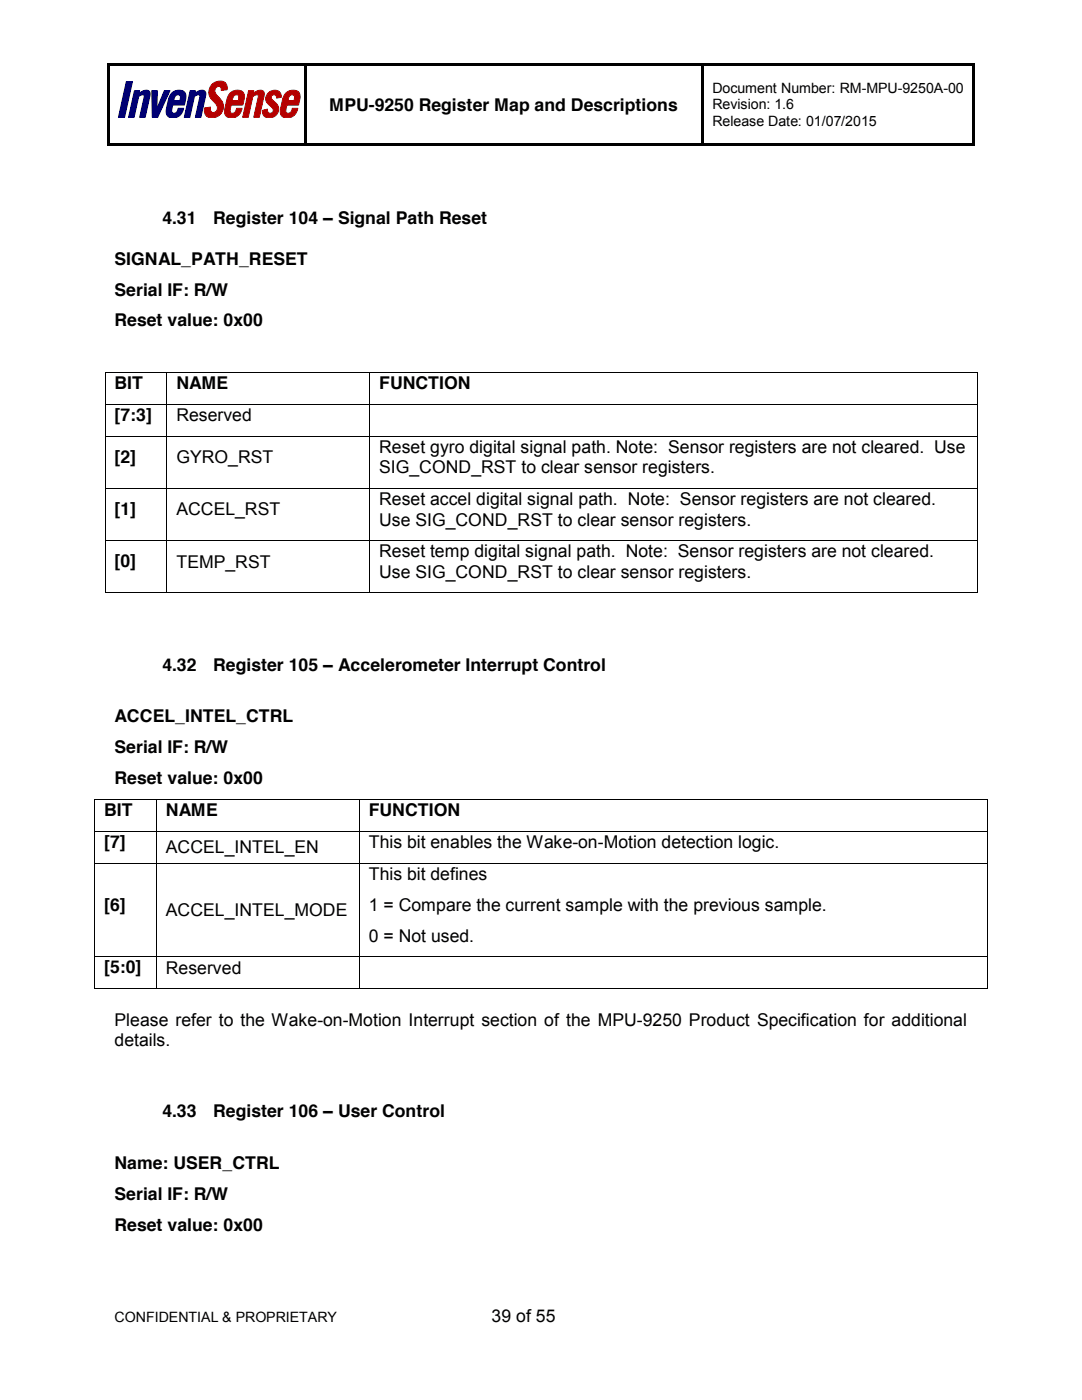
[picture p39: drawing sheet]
<svg xmlns="http://www.w3.org/2000/svg" width="216mm" height="279mm" viewBox="0 0 216 279" stroke-linecap="round" stroke-linejoin="round" font-family="sans-serif">
<defs><g id="words">
<g font-size="3.5">
<text x="65.7" y="22.1">MPU-9250 Register Map and Descriptions</text>
<text x="32.4" y="44.7">4.31</text>
<text x="42.6" y="44.7">Register 104 – Signal Path Reset</text>
<text x="22.9" y="52.8">SIGNAL_PATH_RESET</text>
<text x="22.9" y="59">Serial IF: R/W</text>
<text x="22.9" y="65.1">Reset value: 0x00</text>
<text x="22.9" y="77.6">BIT</text>
<text x="35.2" y="77.6">NAME</text>
<text x="75.7" y="77.6">FUNCTION</text>
<text x="22.9" y="84">[7:3]</text>
<text x="35.2" y="84">Reserved</text>
<text x="22.9" y="92.4">[2]</text>
<text x="35.2" y="92.4">GYRO_RST</text>
<text x="75.7" y="90.4">Reset gyro digital signal path. Note: Sensor registers are not cleared. Use</text>
<text x="75.7" y="94.5">SIG_COND_RST to clear sensor registers.</text>
<text x="75.7" y="100.8">Reset accel digital signal path. Note: Sensor registers are not cleared.</text>
<text x="22.9" y="102.8">[1]</text>
<text x="35.2" y="102.8">ACCEL_RST</text>
<text x="75.7" y="104.9">Use SIG_COND_RST to clear sensor registers.</text>
<text x="22.9" y="113.2">[0]</text>
<text x="35.2" y="113.3">TEMP_RST</text>
<text x="75.7" y="111.2">Reset temp digital signal path. Note: Sensor registers are not cleared.</text>
<text x="75.7" y="115.3">Use SIG_COND_RST to clear sensor registers.</text>
<text x="32.4" y="133.9">4.32</text>
<text x="42.6" y="133.9">Register 105 – Accelerometer Interrupt Control</text>
<text x="22.9" y="144.2">ACCEL_INTEL_CTRL</text>
<text x="22.9" y="150.3">Serial IF: R/W</text>
<text x="22.9" y="156.5">Reset value: 0x00</text>
<text x="20.8" y="162.9">BIT</text>
<text x="33.1" y="162.9">NAME</text>
<text x="73.6" y="162.9">FUNCTION</text>
<text x="20.8" y="169.2">[7]</text>
<text x="33.1" y="170.3">ACCEL_INTEL_EN</text>
<text x="73.6" y="169.3">This bit enables the Wake-on-Motion detection logic.</text>
<text x="73.6" y="175.6">This bit defines</text>
<text x="20.8" y="181.7">[6]</text>
<text x="33.1" y="182.9">ACCEL_INTEL_MODE</text>
<text x="73.6" y="181.8">1 = Compare the current sample with the previous sample.</text>
<text x="73.6" y="187.9">0 = Not used.</text>
<text x="20.8" y="194.3">[5:0]</text>
<text x="33.1" y="194.3">Reserved</text>
<text x="22.9" y="204.7">Please refer to the Wake-on-Motion Interrupt section of the MPU-9250 Product Specification for additional</text>
<text x="22.9" y="208.8">details.</text>
<text x="32.4" y="223">4.33</text>
<text x="42.6" y="223">Register 106 – User Control</text>
<text x="22.9" y="233.2">Name: USER_CTRL</text>
<text x="22.9" y="239.4">Serial IF: R/W</text>
<text x="22.9" y="245.6">Reset value: 0x00</text>
<text x="98.1" y="263.8">39 of 55</text>
</g>
<g font-size="2.8">
<text x="142.1" y="18.6">Document Number: RM-MPU-9250A-00</text>
<text x="142.1" y="21.8">Revision: 1.6</text>
<text x="142.1" y="25.1">Release Date: 01/07/2015</text>
<text x="22.9" y="263.8">CONFIDENTIAL &amp; PROPRIETARY</text>
</g>
</g></defs>
<g fill="#000">
<path d="M21.4 12.7h.5v.6h-.5z" fill-rule="evenodd"/>
<path d="M21.4 12.7h.5v.5h-.5z" fill-rule="evenodd"/>
<path d="M21.9 12.7h38.7v.5h-38.7z" fill-rule="evenodd"/>
<path d="M60.6 13.2l.5 .1z" fill-rule="evenodd"/>
<path d="M60.6 12.7h.5v.5h-.5z" fill-rule="evenodd"/>
<path d="M61.1 12.7h78.9v.5h-78.9z" fill-rule="evenodd"/>
<path d="M140 13.2l.5 .1z" fill-rule="evenodd"/>
<path d="M140 12.7h.5v.5h-.5z" fill-rule="evenodd"/>
<path d="M140.5 12.7h53.5v.5h-53.5z" fill-rule="evenodd"/>
<path d="M194 12.7h.5v.6h-.5z" fill-rule="evenodd"/>
<path d="M194 12.7h.5v.5h-.5z" fill-rule="evenodd"/>
<path d="M21.4 13.3h.5v15.3h-.5z" fill-rule="evenodd"/>
<path d="M21.4 28.6h.5v.5h-.5z" fill-rule="evenodd"/>
<path d="M21.4 28.6h.5v.5h-.5z" fill-rule="evenodd"/>
<path d="M21.9 28.6h38.7v.5h-38.7z" fill-rule="evenodd"/>
<path d="M60.6 13.3h.5v15.3h-.5z" fill-rule="evenodd"/>
<path d="M60.6 28.6h.5v.5h-.5z" fill-rule="evenodd"/>
<path d="M61.1 28.6h78.9v.5h-78.9z" fill-rule="evenodd"/>
<path d="M140 13.3h.5v15.3h-.5z" fill-rule="evenodd"/>
<path d="M140 28.6h.5v.5h-.5z" fill-rule="evenodd"/>
<path d="M140.5 28.6h53.5v.5h-53.5z" fill-rule="evenodd"/>
<path d="M194 13.3h.5v15.3h-.5z" fill-rule="evenodd"/>
<path d="M194 28.6h.5v.5h-.5z" fill-rule="evenodd"/>
<path d="M194 28.6h.5v.5h-.5z" fill-rule="evenodd"/>
<path d="M20.9 74.3h.1v.1h-.1z" fill-rule="evenodd"/>
<path d="M20.9 74.3h.1v.1h-.1z" fill-rule="evenodd"/>
<path d="M33.2 74.3h.2v.1h-.2z" fill-rule="evenodd"/>
<path d="M73.7 74.3h.1v.1h-.1z" fill-rule="evenodd"/>
<path d="M194.9 74.3h.2v.1h-.2z" fill-rule="evenodd"/>
<path d="M194.9 74.3h.2v.1h-.2z" fill-rule="evenodd"/>
<path d="M20.9 80.6h.1v.2h-.1z" fill-rule="evenodd"/>
<path d="M20.9 87h.1v.1h-.1z" fill-rule="evenodd"/>
<path d="M20.9 97.4h.1v.2h-.1z" fill-rule="evenodd"/>
<path d="M33.2 80.6h.2v.2h-.2z" fill-rule="evenodd"/>
<path d="M33.2 87h.2v.1h-.2z" fill-rule="evenodd"/>
<path d="M33.2 97.4h.2v.2h-.2z" fill-rule="evenodd"/>
<path d="M73.7 80.6h.1v.2h-.1z" fill-rule="evenodd"/>
<path d="M73.7 87h.1v.1h-.1z" fill-rule="evenodd"/>
<path d="M73.7 97.4h.1v.2h-.1z" fill-rule="evenodd"/>
<path d="M194.9 80.6h.2v.2h-.2z" fill-rule="evenodd"/>
<path d="M194.9 87h.2v.1h-.2z" fill-rule="evenodd"/>
<path d="M194.9 97.4h.2v.2h-.2z" fill-rule="evenodd"/>
<path d="M20.9 107.8h.1v.2h-.1z" fill-rule="evenodd"/>
<path d="M20.9 118.2h.1v.2h-.1z" fill-rule="evenodd"/>
<path d="M20.9 118.2h.1v.2h-.1z" fill-rule="evenodd"/>
<path d="M33.2 107.8h.2v.2h-.2z" fill-rule="evenodd"/>
<path d="M33.2 118.2h.2v.2h-.2z" fill-rule="evenodd"/>
<path d="M73.7 107.8h.1v.2h-.1z" fill-rule="evenodd"/>
<path d="M73.7 118.2h.1v.2h-.1z" fill-rule="evenodd"/>
<path d="M194.9 107.8h.2v.2h-.2z" fill-rule="evenodd"/>
<path d="M194.9 118.2h.2v.2h-.2z" fill-rule="evenodd"/>
<path d="M194.9 118.2h.2v.2h-.2z" fill-rule="evenodd"/>
<path d="M18.8 159.5h.2v.1h-.2z" fill-rule="evenodd"/>
<path d="M18.8 159.5h.2v.1h-.2z" fill-rule="evenodd"/>
<path d="M31.1 159.5h.2v.1h-.2z" fill-rule="evenodd"/>
<path d="M71.6 159.5h.2v.1h-.2z" fill-rule="evenodd"/>
<path d="M197 159.5h.1v.1h-.1z" fill-rule="evenodd"/>
<path d="M197 159.5h.1v.1h-.1z" fill-rule="evenodd"/>
<path d="M18.8 165.8h.2v.2h-.2z" fill-rule="evenodd"/>
<path d="M18.8 172.2h.2v.1h-.2z" fill-rule="evenodd"/>
<path d="M31.1 165.8h.2v.2h-.2z" fill-rule="evenodd"/>
<path d="M31.1 172.2h.2v.1h-.2z" fill-rule="evenodd"/>
<path d="M71.6 165.8h.2v.2h-.2z" fill-rule="evenodd"/>
<path d="M71.6 172.2h.2v.1h-.2z" fill-rule="evenodd"/>
<path d="M197 165.8h.1v.2h-.1z" fill-rule="evenodd"/>
<path d="M197 172.2h.1v.1h-.1z" fill-rule="evenodd"/>
<path d="M18.8 190.9h.2v.1h-.2z" fill-rule="evenodd"/>
<path d="M18.8 197.2h.2v.2h-.2z" fill-rule="evenodd"/>
<path d="M18.8 197.2h.2v.2h-.2z" fill-rule="evenodd"/>
<path d="M31.1 190.9h.2v.1h-.2z" fill-rule="evenodd"/>
<path d="M31.1 197.2h.2v.2h-.2z" fill-rule="evenodd"/>
<path d="M71.6 190.9h.2v.1h-.2z" fill-rule="evenodd"/>
<path d="M71.6 197.2h.2v.2h-.2z" fill-rule="evenodd"/>
<path d="M197 190.9h.1v.1h-.1z" fill-rule="evenodd"/>
<path d="M197 197.2h.1v.2h-.1z" fill-rule="evenodd"/>
<path d="M197 197.2h.1v.2h-.1z" fill-rule="evenodd"/>
</g>
<g fill="#000073" stroke="#000073" stroke-width=".2">
<path d="M25.2 16.3h1.2l-1.5 7.1h-1.3z" fill-rule="evenodd"/>
<path d="M26.8 18.1h1.1l-.1 .5a1.57 1.57 0 0 1 2.1-.3v.8l-.9 4.3h-1.1l.9-4.1v-.3l-.3-.1-.8 .3-.9 4.2h-1.1z" fill-rule="evenodd"/>
<path d="M30.3 18.1h1.1l-.1 3.6 1.5-3.6h1.1l-2.4 5.3h-1.1z" fill-rule="evenodd"/>
<path d="M35 19.1l-.3 1h1.2l.1-.3a.57 .57 0 0 0-.2-.8 .57 .57 0 0 0-.8 .1zM34.3 18.6a1.74 1.74 0 0 1 2.7 .1l.1 1-.3 1.3h-2.3l-.2 .7a.61 .61 0 0 0 .4 .9 .61 .61 0 0 0 .7-.6l.1-.4h1.2a1.99 1.99 0 0 1-1.3 1.8 1.99 1.99 0 0 1-2.1-.4l-.1-.7v-.8l.6-2.2z" fill-rule="evenodd"/>
<path d="M37.9 18.1h1.1l-.1 .5a1.56 1.56 0 0 1 2.1-.3l.1 .6-1 4.5h-1.1l.9-4.1v-.3l-.3-.1-.8 .3-.9 4.2h-1.1z" fill-rule="evenodd"/>
</g>
<g fill="#b50000" stroke="#b50000" stroke-width=".2">
<path d="M42.4 16.8a1.86 1.86 0 0 1 2.8 .1l.1 1-1.2 .1a.64 .64 0 0 0-.5-.8 .64 .64 0 0 0-.7 .8 2.73 2.73 0 0 0 1.1 1.9 2.18 2.18 0 0 1 0 2.9 2.18 2.18 0 0 1-2.9 .2l-.3-.6v-.9l1.2-.1a.74 .74 0 0 0 .6 1.1 .74 .74 0 0 0 .8-.9 5.9 5.9 0 0 0-1.5-2.3 2.2 2.2 0 0 1 .5-2.5z" fill-rule="evenodd"/>
<path d="M46.7 19.1l-.4 1h1.3v-.3a.57 .57 0 0 0-.1-.8 .57 .57 0 0 0-.8 .1zM45.9 18.6a1.74 1.74 0 0 1 2.8 .1v1l-.2 1.3h-2.4l-.1 .7a.61 .61 0 0 0 .3 .9 .61 .61 0 0 0 .8-.6l.1-.4h1.1a1.99 1.99 0 0 1-1.2 1.8 1.99 1.99 0 0 1-2.1-.4l-.2-.7 .1-.8 .5-2.2z" fill-rule="evenodd"/>
<path d="M49.6 18.1h1l-.1 .5a1.57 1.57 0 0 1 2.1-.3l.1 .8-1 4.3h-1.1l.9-4.1v-.3l-.3-.1-.8 .3-.9 4.2h-1.1z" fill-rule="evenodd"/>
<path d="M53.5 18.6a1.47 1.47 0 0 1 1.5-.6 1.47 1.47 0 0 1 1.1 1.1v.3l-.9 .2a.57 .57 0 0 0-.5-.7 .57 .57 0 0 0-.6 .4 .57 .57 0 0 0 .3 .7l.2 .1a1.75 1.75 0 0 1 .6 2.7 1.75 1.75 0 0 1-2.7 0l-.1-.8 1-.2a.63 .63 0 0 0 .4 .8 .63 .63 0 0 0 .7-.4 .63 .63 0 0 0-.3-.8l-.3-.3a1.58 1.58 0 0 1-.4-2.5z" fill-rule="evenodd"/>
<path d="M57.8 19.1l-.4 1h1.3v-.3a.57 .57 0 0 0-.1-.8 .57 .57 0 0 0-.8 .1zM57.1 18.6a1.72 1.72 0 0 1 2.7 .1l.1 .7-.3 1.6h-2.4l-.1 .7a.61 .61 0 0 0 .4 .9 .61 .61 0 0 0 .7-.6l.1-.4h1.1a1.99 1.99 0 0 1-1.2 1.8 1.99 1.99 0 0 1-2.1-.4l-.2-.9 .5-2.1 .3-1z" fill-rule="evenodd"/>
</g>
<g fill="none" stroke="#000" stroke-width=".2">
<path d="M21 74.4v6.2M21 74.3h12.2M33.3 74.4v6.2M33.4 74.3h40.3M73.8 74.4v6.2M73.8 74.3h121.1M195 74.4v6.2M21 80.8v6.2M21 87.1v10.3M21 97.6v10.2M21 80.7h12.2M21 87h12.2"/>
<path d="M21 97.5h12.2M33.3 80.8v6.2M33.3 87.1v10.3M33.3 97.6v10.2M33.4 80.7h40.3M33.4 87h40.3M33.4 97.5h40.3M73.8 80.8v6.2M73.8 87.1v10.3M73.8 97.6v10.2M73.8 80.7h121.1M73.8 87h121.1"/>
<path d="M73.8 97.5h121.1M195 80.8v6.2M195 87.1v10.3M195 97.6v10.2M21 108v10.2M21 107.9h12.2M21 118.3h12.2M33.3 108v10.2M33.4 107.9h40.3M33.4 118.3h40.3M73.8 108v10.2M73.8 107.9h121.1"/>
<path d="M73.8 118.3h121.1M195 108v10.2M18.9 159.6v6.2M19 159.5h12.1M31.2 159.6v6.2M31.3 159.5h40.3M71.7 159.6v6.2M71.8 159.5h125.2M197.1 159.6v6.2M18.9 166v6.2M18.9 172.3v18.6M19 165.9h12.1"/>
<path d="M19 172.2h12.1M31.2 166v6.2M31.2 172.3v18.6M31.3 165.9h40.3M31.3 172.2h40.3M71.7 166v6.2M71.7 172.3v18.6M71.8 165.9h125.2M71.8 172.2h125.2M197.1 166v6.2M197.1 172.3v18.6M18.9 191v6.2"/>
<path d="M19 190.9h12.1M19 197.3h12.1M31.2 191v6.2M31.3 190.9h40.3M31.3 197.3h40.3M71.7 191v6.2M71.8 190.9h125.2M71.8 197.3h125.2M197.1 191v6.2"/>
</g>
<use href="#words"/>
</svg>
